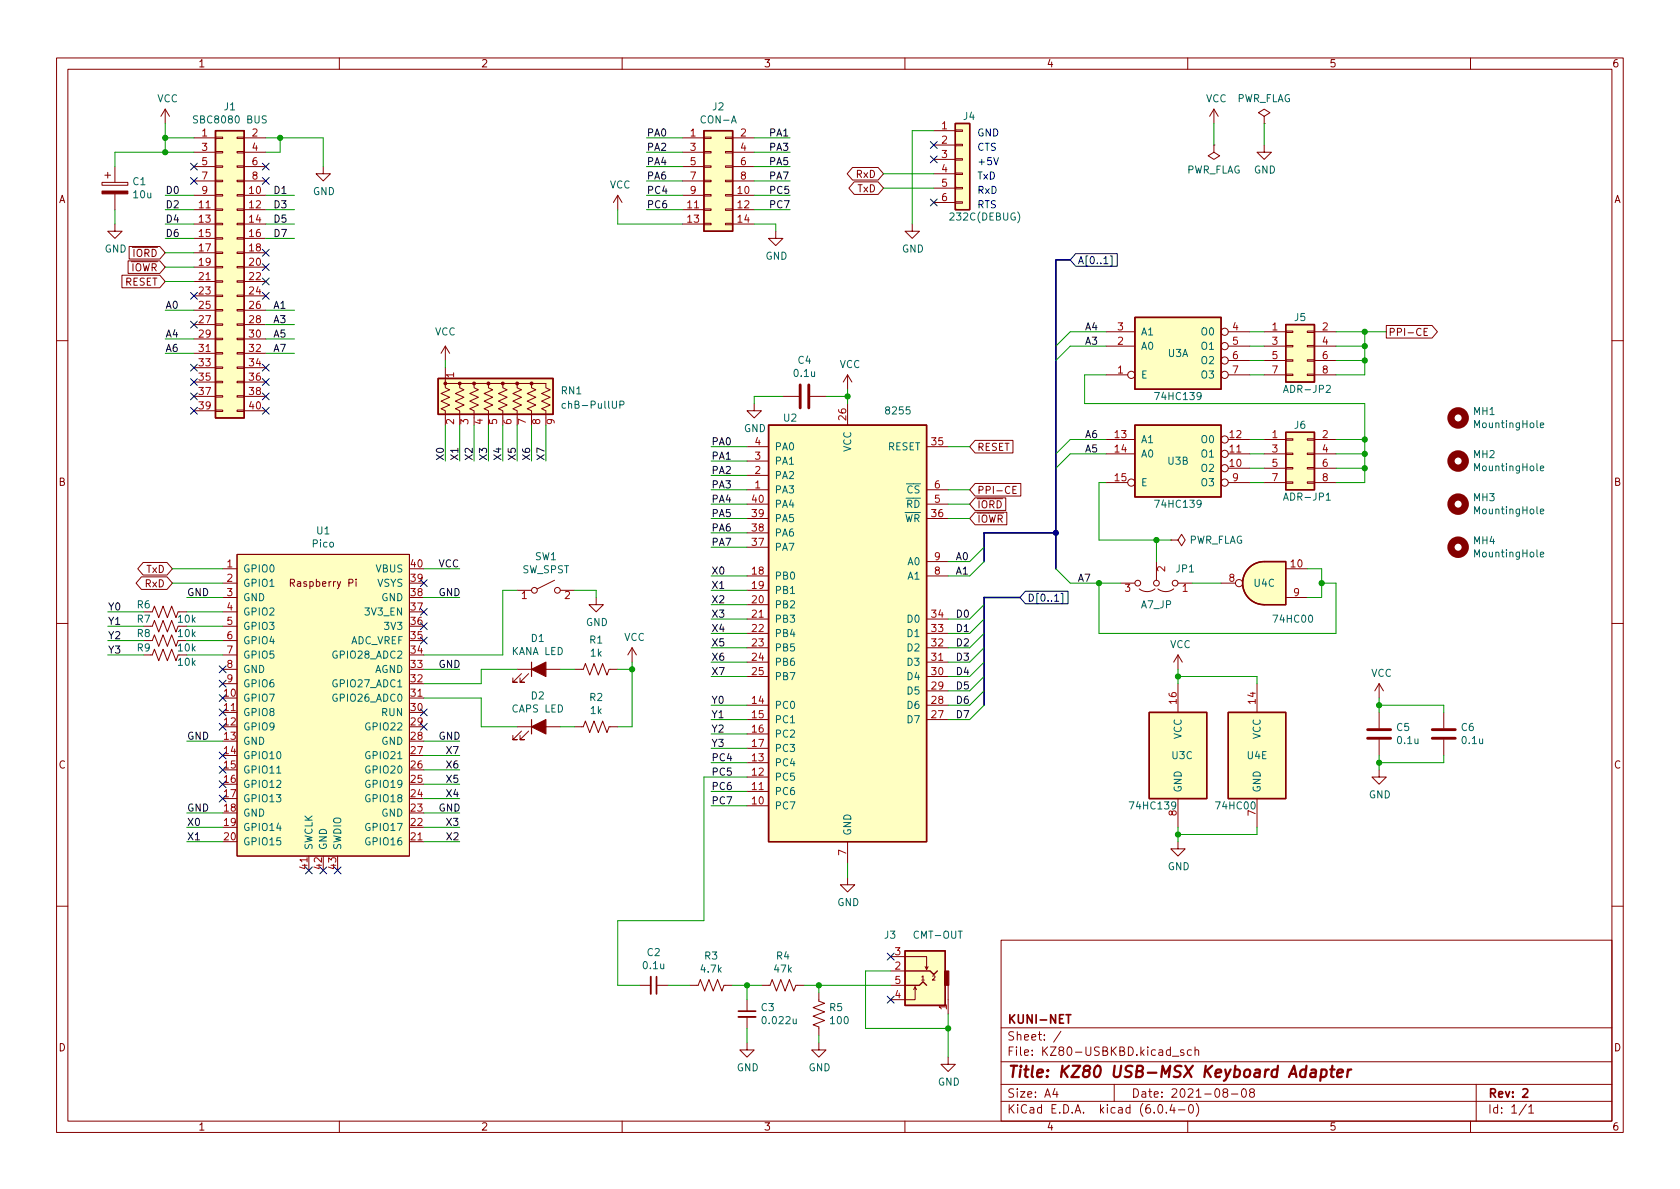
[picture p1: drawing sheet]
<svg xmlns="http://www.w3.org/2000/svg" width="297mm" height="210mm" viewBox="0 0 297 210" stroke-linecap="round" stroke-linejoin="round" font-family="sans-serif">
<defs><g id="words">
<text font-size="2.8" fill="#840000" x="178" y="190.6">Title: KZ80 USB-MSX Keyboard Adapter</text>
<g font-size="2.1" fill="#840000">
<text x="178" y="184">Sheet: /</text>
<text x="178" y="181">KUNI-NET</text>
<text x="178" y="186.7">File: KZ80-USBKBD.kicad_sch</text>
<text x="178" y="196.9">KiCad E.D.A. kicad (6.0.4-0)</text>
<text x="178" y="194.1">Size: A4</text>
<text x="200" y="194.1">Date: 2021-08-08</text>
<text x="263" y="194.1">Rev: 2</text>
<text x="263" y="196.9">Id: 1/1</text>
</g>
<g font-size="1.8" fill="#840000">
<text x="35" y="11.9">1</text>
<text x="85" y="11.9">2</text>
<text x="135" y="11.9">3</text>
<text x="185" y="11.9">4</text>
<text x="235" y="11.9">5</text>
<text x="285" y="11.9">6</text>
<text x="10.3" y="35.9">A</text>
<text x="151.4" y="31.5">RxD</text>
<text x="151.6" y="34">TxD</text>
<text x="285.3" y="35.9">A</text>
<text x="21.7" y="48">~{IOWR}</text>
<text x="22.1" y="45.4">~{IORD}</text>
<text x="22" y="50.5">RESET</text>
<text x="245.4" y="59.4">PPI-CE</text>
<text x="172.7" y="79.7">RESET</text>
<text x="10.3" y="85.9">B</text>
<text x="172.7" y="89.9">~{IORD}</text>
<text x="172.7" y="87.3">PPI-CE</text>
<text x="285.3" y="85.9">B</text>
<text x="172.7" y="92.4">~{IOWR}</text>
<text x="25.9" y="101.3">TxD</text>
<text x="25.7" y="103.8">RxD</text>
<text x="51.7" y="103.8">Raspberry Pi</text>
<text x="31.5" y="110.1">10k</text>
<text x="10.3" y="135.9">C</text>
<text x="285.3" y="135.9">C</text>
<text x="10.3" y="185.9">D</text>
<text x="285.3" y="185.9">D</text>
<text x="35" y="199.9">1</text>
<text x="85" y="199.9">2</text>
<text x="135" y="199.9">3</text>
<text x="185" y="199.9">4</text>
<text x="235" y="199.9">5</text>
<text x="285" y="199.9">6</text>
</g>
<g font-size="1.8" fill="#006464">
<text x="27.8" y="18.1">VCC</text>
<text x="34.7" y="21.8">SBC8080 BUS</text>
<text x="39.7" y="19.5">J1</text>
<text x="124.1" y="21.8">CON-A</text>
<text x="126" y="19.5">J2</text>
<text x="170.4" y="21.2">J4</text>
<text x="213.2" y="18.1">VCC</text>
<text x="218.6" y="18.1">PWR_FLAG</text>
<text x="23.5" y="32.7">C1</text>
<text x="23.7" y="35">10u</text>
<text x="55.3" y="34.5">GND</text>
<text x="107.8" y="33.3">VCC</text>
<text x="209.7" y="30.7">PWR_FLAG</text>
<text x="221.7" y="30.7">GND</text>
<text x="168.3" y="39">232C(DEBUG)</text>
<text x="18.5" y="44.6">GND</text>
<text x="135.3" y="45.9">GND</text>
<text x="159.5" y="44.6">GND</text>
<text x="76.9" y="59.3">VCC</text>
<text x="201.7" y="59.3">A1</text>
<text x="212.5" y="59.3">O0</text>
<text x="228.9" y="56.8">J5</text>
<text x="141.1" y="64.3">C4</text>
<text x="148.4" y="65.1">VCC</text>
<text x="201.7" y="61.8">A0</text>
<text x="206.5" y="63.1">U3A</text>
<text x="212.5" y="61.8">O1</text>
<text x="212.5" y="64.4">O2</text>
<text x="99.3" y="69.7">RN1</text>
<text x="140.5" y="66.6">0.1u</text>
<text x="201.7" y="66.9">E</text>
<text x="204.5" y="70.7">74HC139</text>
<text x="212.5" y="66.9">O3</text>
<text x="227.4" y="69.5">ADR-JP2</text>
<text x="100" y="72.3">chB-PullUP</text>
<text x="131.5" y="76.4">GND</text>
<text x="138.6" y="74.5">U2</text>
<text x="156.8" y="73.3">8255</text>
<text x="228.9" y="75.8">J6</text>
<text x="260.6" y="73.4">MH1</text>
<text x="260.9" y="75.7">MountingHole</text>
<text x="136.9" y="82.2">PA1</text>
<text x="136.9" y="79.6">PA0</text>
<text x="150.5" y="79.9" transform="rotate(-90 150.5 79.9)">VCC</text>
<text x="156.9" y="79.6">RESET</text>
<text x="201.7" y="78.4">A1</text>
<text x="201.7" y="80.9">A0</text>
<text x="206.5" y="82.2">U3B</text>
<text x="212.5" y="83.4">O2</text>
<text x="212.5" y="80.9">O1</text>
<text x="212.5" y="78.4">O0</text>
<text x="260.6" y="81">MH2</text>
<text x="260.9" y="83.3">MountingHole</text>
<text x="136.9" y="87.2">PA3</text>
<text x="136.9" y="84.7">PA2</text>
<text x="136.9" y="89.8">PA4</text>
<text x="158.9" y="89.8">~{RD}</text>
<text x="159" y="87.2">~{CS}</text>
<text x="201.7" y="86">E</text>
<text x="204.5" y="89.8">74HC139</text>
<text x="212.5" y="86">O3</text>
<text x="227.4" y="88.5">ADR-JP1</text>
<text x="260.6" y="88.6">MH3</text>
<text x="56" y="94.5">U1</text>
<text x="136.9" y="94.9">PA6</text>
<text x="136.9" y="92.3">PA5</text>
<text x="158.5" y="92.3">~{WR}</text>
<text x="260.9" y="90.9">MountingHole</text>
<text x="42.9" y="101.2">GPIO0</text>
<text x="55.3" y="96.8">Pico</text>
<text x="66.5" y="101.2">VBUS</text>
<text x="92.3" y="101.4">SW_SPST</text>
<text x="94.6" y="99.1">SW1</text>
<text x="136.9" y="97.4">PA7</text>
<text x="160.6" y="99.9">A0</text>
<text x="208" y="101.2">JP1</text>
<text x="210.1" y="96.1">PWR_FLAG</text>
<text x="260.6" y="96.2">MH4</text>
<text x="260.9" y="98.5">MountingHole</text>
<text x="24.3" y="107.6">R6</text>
<text x="42.9" y="103.8">GPIO1</text>
<text x="42.9" y="106.3">GND</text>
<text x="66.7" y="103.8">VSYS</text>
<text x="67.4" y="106.3">GND</text>
<text x="136.9" y="102.5">PB0</text>
<text x="136.9" y="105">PB1</text>
<text x="136.9" y="107.6">PB2</text>
<text x="160.6" y="102.5">A1</text>
<text x="201.8" y="107.6">A7_JP</text>
<text x="221.8" y="103.8">U4C</text>
<text x="24.3" y="112.6">R8</text>
<text x="24.3" y="110.1">R7</text>
<text x="31.5" y="112.6">10k</text>
<text x="42.9" y="108.8">GPIO2</text>
<text x="42.9" y="111.4">GPIO3</text>
<text x="42.9" y="113.9">GPIO4</text>
<text x="61.8" y="113.9">ADC_VREF</text>
<text x="64.8" y="108.8">3V3_EN</text>
<text x="68.2" y="111.4">3V3</text>
<text x="93.9" y="113.5">D1</text>
<text x="103.6" y="110.7">GND</text>
<text x="104.3" y="113.8">R1</text>
<text x="110.3" y="113.3">VCC</text>
<text x="136.9" y="110.1">PB3</text>
<text x="136.9" y="112.6">PB4</text>
<text x="160.6" y="112.6">D1</text>
<text x="160.6" y="110.1">D0</text>
<text x="225.4" y="110.1">74HC00</text>
<text x="24.3" y="115.2">R9</text>
<text x="31.5" y="117.7">10k</text>
<text x="31.5" y="115.2">10k</text>
<text x="42.9" y="116.5">GPIO5</text>
<text x="42.9" y="119">GND</text>
<text x="59.2" y="116.5">GPIO28_ADC2</text>
<text x="66.2" y="119">AGND</text>
<text x="90.5" y="115.8">KANA LED</text>
<text x="104.4" y="116.1">1k</text>
<text x="136.9" y="115.2">PB5</text>
<text x="136.9" y="117.7">PB6</text>
<text x="160.6" y="117.7">D3</text>
<text x="160.6" y="115.2">D2</text>
<text x="206.8" y="114.6">VCC</text>
<text x="242.4" y="119.7">VCC</text>
<text x="42.9" y="124.1">GPIO7</text>
<text x="42.9" y="121.5">GPIO6</text>
<text x="59.2" y="124.1">GPIO26_ADC0</text>
<text x="59.2" y="121.5">GPIO27_ADC1</text>
<text x="90.6" y="126">CAPS LED</text>
<text x="93.9" y="123.7">D2</text>
<text x="104.3" y="123.9">R2</text>
<text x="136.9" y="125.3">PC0</text>
<text x="136.9" y="120.3">PB7</text>
<text x="160.6" y="125.3">D6</text>
<text x="160.6" y="122.8">D5</text>
<text x="160.6" y="120.3">D4</text>
<text x="42.9" y="126.6">GPIO8</text>
<text x="42.9" y="129.2">GPIO9</text>
<text x="42.9" y="131.7">GND</text>
<text x="65" y="129.2">GPIO22</text>
<text x="67.4" y="131.7">GND</text>
<text x="67.5" y="126.6">RUN</text>
<text x="104.4" y="126.3">1k</text>
<text x="136.9" y="127.9">PC1</text>
<text x="136.9" y="130.4">PC2</text>
<text x="160.6" y="127.9">D7</text>
<text x="208.9" y="130.7" transform="rotate(-90 208.9 130.7)">VCC</text>
<text x="222.9" y="130.7" transform="rotate(-90 222.9 130.7)">VCC</text>
<text x="246.9" y="129.3">C5</text>
<text x="247.2" y="131.6">0.1u</text>
<text x="258.4" y="129.3">C6</text>
<text x="258.6" y="131.6">0.1u</text>
<text x="42.9" y="134.2">GPIO10</text>
<text x="42.9" y="136.8">GPIO11</text>
<text x="65" y="136.8">GPIO20</text>
<text x="65" y="134.2">GPIO21</text>
<text x="136.9" y="135.5">PC4</text>
<text x="136.9" y="133">PC3</text>
<text x="207.2" y="134.2">U3C</text>
<text x="220.5" y="134.2">U4E</text>
<text x="42.9" y="139.3">GPIO12</text>
<text x="42.9" y="141.9">GPIO13</text>
<text x="65" y="141.9">GPIO18</text>
<text x="65" y="139.3">GPIO19</text>
<text x="136.9" y="143.1">PC7</text>
<text x="136.9" y="140.6">PC6</text>
<text x="136.9" y="138">PC5</text>
<text x="200.1" y="143.1">74HC139</text>
<text x="208.9" y="140.2" transform="rotate(-90 208.9 140.2)">GND</text>
<text x="215.2" y="143.1">74HC00</text>
<text x="222.9" y="140.2" transform="rotate(-90 222.9 140.2)">GND</text>
<text x="242" y="141.2">GND</text>
<text x="42.9" y="144.4">GND</text>
<text x="42.9" y="146.9">GPIO14</text>
<text x="42.9" y="149.5">GPIO15</text>
<text x="65" y="149.5">GPIO16</text>
<text x="65" y="146.9">GPIO17</text>
<text x="67.4" y="144.4">GND</text>
<text x="150.5" y="147.8" transform="rotate(-90 150.5 147.8)">GND</text>
<text x="55.2" y="150.4" transform="rotate(-90 55.2 150.4)">SWCLK</text>
<text x="57.8" y="150.4" transform="rotate(-90 57.8 150.4)">GND</text>
<text x="60.3" y="150.4" transform="rotate(-90 60.3 150.4)">SWDIO</text>
<text x="206.4" y="153.9">GND</text>
<text x="148" y="160.2">GND</text>
<text x="156.4" y="166">J3</text>
<text x="161.7" y="166">CMT-OUT</text>
<text x="113.8" y="171.4">0.1u</text>
<text x="114.4" y="169.1">C2</text>
<text x="124" y="172">4.7k</text>
<text x="124.6" y="169.7">R3</text>
<text x="137" y="172">47k</text>
<text x="137.3" y="169.7">R4</text>
<text x="134.6" y="178.8">C3</text>
<text x="146.7" y="178.8">R5</text>
<text x="135" y="181.1">0.022u</text>
<text x="146.9" y="181.1">100</text>
<text x="130.2" y="189.4">GND</text>
<text x="142.9" y="189.4">GND</text>
<text x="165.8" y="192">GND</text>
</g>
<g font-size="1.8" fill="#a90000">
<text x="166.5" y="22.9">1</text>
<text x="35.7" y="24.1">1</text>
<text x="35.7" y="26.7">3</text>
<text x="35.7" y="29.2">5</text>
<text x="44.6" y="24.1">2</text>
<text x="44.6" y="26.7">4</text>
<text x="44.6" y="29.2">6</text>
<text x="122.1" y="24.1">1</text>
<text x="122.1" y="26.7">3</text>
<text x="122.1" y="29.2">5</text>
<text x="131" y="24.1">2</text>
<text x="131" y="26.7">4</text>
<text x="131" y="29.2">6</text>
<text x="166.5" y="25.4">2</text>
<text x="166.5" y="27.9">3</text>
<text x="35.7" y="31.7">7</text>
<text x="35.7" y="34.3">9</text>
<text x="44.1" y="34.3">10</text>
<text x="44.6" y="31.7">8</text>
<text x="122.1" y="31.7">7</text>
<text x="122.1" y="34.3">9</text>
<text x="130.5" y="34.3">10</text>
<text x="131" y="31.7">8</text>
<text x="166.5" y="30.5">4</text>
<text x="166.5" y="33">5</text>
<text x="166.5" y="35.6">6</text>
<text x="35.2" y="36.8">11</text>
<text x="35.2" y="39.4">13</text>
<text x="35.2" y="41.9">15</text>
<text x="44.1" y="36.8">12</text>
<text x="44.1" y="39.4">14</text>
<text x="44.1" y="41.9">16</text>
<text x="121.6" y="36.8">11</text>
<text x="121.6" y="39.4">13</text>
<text x="130.5" y="36.8">12</text>
<text x="130.5" y="39.4">14</text>
<text x="35.2" y="44.4">17</text>
<text x="35.2" y="47">19</text>
<text x="44.1" y="44.4">18</text>
<text x="44.1" y="47">20</text>
<text x="35.2" y="49.5">21</text>
<text x="35.2" y="52.1">23</text>
<text x="44.1" y="49.5">22</text>
<text x="44.1" y="52.1">24</text>
<text x="35.2" y="54.6">25</text>
<text x="35.2" y="57.1">27</text>
<text x="35.2" y="59.7">29</text>
<text x="44.1" y="54.6">26</text>
<text x="44.1" y="57.1">28</text>
<text x="44.1" y="59.7">30</text>
<text x="197.6" y="58.4">3</text>
<text x="217.9" y="58.4">4</text>
<text x="224.9" y="58.4">1</text>
<text x="233.8" y="58.4">2</text>
<text x="35.2" y="62.2">31</text>
<text x="35.2" y="64.8">33</text>
<text x="44.1" y="62.2">32</text>
<text x="44.1" y="64.8">34</text>
<text x="197.6" y="61">2</text>
<text x="217.9" y="61">5</text>
<text x="217.9" y="63.5">6</text>
<text x="224.9" y="61">3</text>
<text x="224.9" y="63.5">5</text>
<text x="233.8" y="61">4</text>
<text x="233.8" y="63.5">6</text>
<text x="35.2" y="67.3">35</text>
<text x="35.2" y="69.8">37</text>
<text x="44.1" y="67.3">36</text>
<text x="44.1" y="69.8">38</text>
<text x="80.3" y="66.8" transform="rotate(-90 80.3 66.8)">1</text>
<text x="197.6" y="66">1</text>
<text x="217.9" y="66">7</text>
<text x="224.9" y="66">7</text>
<text x="233.8" y="66">8</text>
<text x="35.2" y="72.4">39</text>
<text x="44.1" y="72.4">40</text>
<text x="80.3" y="75" transform="rotate(-90 80.3 75)">2</text>
<text x="82.8" y="75" transform="rotate(-90 82.8 75)">3</text>
<text x="85.3" y="75" transform="rotate(-90 85.3 75)">4</text>
<text x="87.9" y="75" transform="rotate(-90 87.9 75)">5</text>
<text x="90.4" y="75" transform="rotate(-90 90.4 75)">6</text>
<text x="93" y="75" transform="rotate(-90 93 75)">7</text>
<text x="95.5" y="75" transform="rotate(-90 95.5 75)">8</text>
<text x="98" y="75" transform="rotate(-90 98 75)">9</text>
<text x="149.6" y="74.3" transform="rotate(-90 149.6 74.3)">26</text>
<text x="197.1" y="77.5">13</text>
<text x="217.5" y="77.5">12</text>
<text x="224.9" y="77.5">1</text>
<text x="233.8" y="77.5">2</text>
<text x="133.5" y="83.8">2</text>
<text x="133.5" y="81.3">3</text>
<text x="133.5" y="78.7">4</text>
<text x="164.8" y="78.7">35</text>
<text x="197.1" y="80">14</text>
<text x="217.5" y="82.5">10</text>
<text x="217.5" y="80">11</text>
<text x="224.9" y="80">3</text>
<text x="224.9" y="82.5">5</text>
<text x="233.8" y="80">4</text>
<text x="233.8" y="82.5">6</text>
<text x="133" y="88.9">40</text>
<text x="133.5" y="86.4">1</text>
<text x="165.2" y="88.9">5</text>
<text x="165.2" y="86.4">6</text>
<text x="197.1" y="85.1">15</text>
<text x="217.9" y="85.1">9</text>
<text x="224.9" y="85.1">7</text>
<text x="233.8" y="85.1">8</text>
<text x="133" y="94">38</text>
<text x="133" y="91.4">39</text>
<text x="164.8" y="91.4">36</text>
<text x="40.1" y="100.3">1</text>
<text x="72.7" y="100.3">40</text>
<text x="133" y="101.6">18</text>
<text x="133" y="96.5">37</text>
<text x="165.2" y="101.6">8</text>
<text x="165.2" y="99.1">9</text>
<text x="206" y="101.1" transform="rotate(-90 206 101.1)">2</text>
<text x="228.3" y="100.3">10</text>
<text x="40.1" y="102.9">2</text>
<text x="40.1" y="105.4">3</text>
<text x="40.1" y="107.9">4</text>
<text x="72.7" y="107.9">37</text>
<text x="72.7" y="105.4">38</text>
<text x="72.7" y="102.9">39</text>
<text x="92.2" y="105.9">1</text>
<text x="99.8" y="105.9">2</text>
<text x="133" y="104.1">19</text>
<text x="133" y="106.7">20</text>
<text x="198.9" y="104.6">3</text>
<text x="209.1" y="104.6">1</text>
<text x="217.3" y="102.9">8</text>
<text x="228.7" y="105.4">9</text>
<text x="40.1" y="110.5">5</text>
<text x="40.1" y="113">6</text>
<text x="72.7" y="113">35</text>
<text x="72.7" y="110.5">36</text>
<text x="133" y="109.2">21</text>
<text x="133" y="111.8">22</text>
<text x="164.8" y="111.8">33</text>
<text x="164.8" y="109.2">34</text>
<text x="40.1" y="115.6">7</text>
<text x="40.1" y="118.1">8</text>
<text x="72.7" y="118.1">33</text>
<text x="72.7" y="115.6">34</text>
<text x="133" y="114.3">23</text>
<text x="133" y="116.8">24</text>
<text x="133" y="119.4">25</text>
<text x="164.8" y="119.4">30</text>
<text x="164.8" y="116.8">31</text>
<text x="164.8" y="114.3">32</text>
<text x="39.7" y="123.2">10</text>
<text x="39.7" y="125.7">11</text>
<text x="40.1" y="120.6">9</text>
<text x="72.7" y="125.7">30</text>
<text x="72.7" y="123.2">31</text>
<text x="72.7" y="120.6">32</text>
<text x="133" y="124.5">14</text>
<text x="164.8" y="124.5">28</text>
<text x="164.8" y="121.9">29</text>
<text x="208" y="124.4" transform="rotate(-90 208 124.4)">16</text>
<text x="222" y="124.4" transform="rotate(-90 222 124.4)">14</text>
<text x="39.7" y="128.3">12</text>
<text x="39.7" y="130.8">13</text>
<text x="72.7" y="130.8">28</text>
<text x="72.7" y="128.3">29</text>
<text x="133" y="127">15</text>
<text x="133" y="129.5">16</text>
<text x="164.8" y="127">27</text>
<text x="39.7" y="133.3">14</text>
<text x="39.7" y="135.9">15</text>
<text x="72.7" y="135.9">26</text>
<text x="72.7" y="133.3">27</text>
<text x="133" y="137.2">12</text>
<text x="133" y="134.6">13</text>
<text x="133" y="132.1">17</text>
<text x="39.7" y="138.4">16</text>
<text x="39.7" y="141">17</text>
<text x="39.7" y="143.5">18</text>
<text x="72.7" y="143.5">23</text>
<text x="72.7" y="141">24</text>
<text x="72.7" y="138.4">25</text>
<text x="133" y="142.2">10</text>
<text x="133" y="139.7">11</text>
<text x="39.7" y="146">19</text>
<text x="39.7" y="148.6">20</text>
<text x="72.7" y="148.6">21</text>
<text x="72.7" y="146">22</text>
<text x="208" y="144.3" transform="rotate(-90 208 144.3)">8</text>
<text x="222" y="144.3" transform="rotate(-90 222 144.3)">7</text>
<text x="54.4" y="153.6" transform="rotate(-90 54.4 153.6)">41</text>
<text x="56.9" y="153.6" transform="rotate(-90 56.9 153.6)">42</text>
<text x="59.4" y="153.6" transform="rotate(-90 59.4 153.6)">43</text>
<text x="149.6" y="151.2" transform="rotate(-90 149.6 151.2)">7</text>
<text x="158.3" y="171.4">2</text>
<text x="158.3" y="168.9">3</text>
<text x="158.3" y="174">5</text>
<text x="158.3" y="176.5">4</text>
<text x="167.4" y="178.5" transform="rotate(-90 167.4 178.5)">1</text>
</g>
<g font-size="1.8" fill="#0f0f0f">
<text x="114.3" y="29.2">PA4</text>
<text x="114.3" y="26.7">PA2</text>
<text x="114.3" y="24.1">PA0</text>
<text x="135.9" y="29.2">PA5</text>
<text x="135.9" y="24.1">PA1</text>
<text x="135.9" y="26.7">PA3</text>
<text x="29.2" y="34.3">D0</text>
<text x="48.3" y="34.3">D1</text>
<text x="114.3" y="34.3">PC4</text>
<text x="114.3" y="31.7">PA6</text>
<text x="135.9" y="34.3">PC5</text>
<text x="135.9" y="31.7">PA7</text>
<text x="29.2" y="41.9">D6</text>
<text x="29.2" y="36.8">D2</text>
<text x="29.2" y="39.4">D4</text>
<text x="48.3" y="36.8">D3</text>
<text x="48.3" y="39.4">D5</text>
<text x="48.3" y="41.9">D7</text>
<text x="114.3" y="36.8">PC6</text>
<text x="135.9" y="36.8">PC7</text>
<text x="29.2" y="59.7">A4</text>
<text x="29.2" y="54.6">A0</text>
<text x="48.3" y="54.6">A1</text>
<text x="48.3" y="57.1">A3</text>
<text x="48.3" y="59.7">A5</text>
<text x="191.8" y="58.4">A4</text>
<text x="29.2" y="62.2">A6</text>
<text x="48.3" y="62.2">A7</text>
<text x="191.8" y="60.9">A3</text>
<text x="191.8" y="77.5">A6</text>
<text x="78.5" y="81.5" transform="rotate(-90 78.5 81.5)">X0</text>
<text x="81" y="81.5" transform="rotate(-90 81 81.5)">X1</text>
<text x="83.6" y="81.5" transform="rotate(-90 83.6 81.5)">X2</text>
<text x="86.1" y="81.5" transform="rotate(-90 86.1 81.5)">X3</text>
<text x="88.6" y="81.5" transform="rotate(-90 88.6 81.5)">X4</text>
<text x="91.2" y="81.5" transform="rotate(-90 91.2 81.5)">X5</text>
<text x="93.7" y="81.5" transform="rotate(-90 93.7 81.5)">X6</text>
<text x="96.3" y="81.5" transform="rotate(-90 96.3 81.5)">X7</text>
<text x="125.7" y="81.3">PA1</text>
<text x="125.7" y="78.7">PA0</text>
<text x="125.7" y="83.8">PA2</text>
<text x="191.8" y="80">A5</text>
<text x="125.7" y="86.3">PA3</text>
<text x="125.7" y="88.9">PA4</text>
<text x="125.7" y="91.4">PA5</text>
<text x="125.7" y="94">PA6</text>
<text x="77.5" y="100.3">VCC</text>
<text x="125.7" y="101.6">X0</text>
<text x="125.7" y="96.5">PA7</text>
<text x="168.9" y="101.6">A1</text>
<text x="168.9" y="99">A0</text>
<text x="19" y="107.9">Y0</text>
<text x="33" y="105.4">GND</text>
<text x="77.5" y="105.4">GND</text>
<text x="125.7" y="104.1">X1</text>
<text x="125.7" y="106.7">X2</text>
<text x="190.5" y="102.9">A7</text>
<text x="19" y="110.5">Y1</text>
<text x="19" y="113">Y2</text>
<text x="125.7" y="111.7">X4</text>
<text x="125.7" y="109.2">X3</text>
<text x="168.9" y="109.2">D0</text>
<text x="168.9" y="111.7">D1</text>
<text x="19" y="115.6">Y3</text>
<text x="77.5" y="118.1">GND</text>
<text x="125.7" y="114.3">X5</text>
<text x="125.7" y="116.8">X6</text>
<text x="125.7" y="119.4">X7</text>
<text x="168.9" y="119.4">D4</text>
<text x="168.9" y="114.3">D2</text>
<text x="168.9" y="116.8">D3</text>
<text x="125.7" y="124.4">Y0</text>
<text x="168.9" y="121.9">D5</text>
<text x="168.9" y="124.4">D6</text>
<text x="33" y="130.8">GND</text>
<text x="77.5" y="130.8">GND</text>
<text x="125.7" y="129.5">Y2</text>
<text x="125.7" y="127">Y1</text>
<text x="168.9" y="127">D7</text>
<text x="79.1" y="133.3">X7</text>
<text x="79.1" y="135.9">X6</text>
<text x="125.7" y="132.1">Y3</text>
<text x="125.7" y="137.1">PC5</text>
<text x="125.7" y="134.6">PC4</text>
<text x="33" y="143.5">GND</text>
<text x="77.5" y="143.5">GND</text>
<text x="79.1" y="141">X4</text>
<text x="79.1" y="138.4">X5</text>
<text x="125.7" y="139.7">PC6</text>
<text x="125.7" y="142.2">PC7</text>
<text x="33" y="148.6">X1</text>
<text x="33" y="146">X0</text>
<text x="78.7" y="148.6">X2</text>
<text x="79.1" y="146">X3</text>
</g>
<g font-size="1.8" fill="#0000c2">
<text x="172.7" y="24.1">GND</text>
<text x="172.7" y="29.2">+5V</text>
<text x="172.7" y="26.7">CTS</text>
<text x="172.7" y="31.7">TxD</text>
<text x="172.7" y="34.3">RxD</text>
<text x="172.7" y="36.8">RTS</text>
</g>
<g font-size="1.8" fill="#000084">
<text x="190.5" y="46.7">A[0..1]</text>
<text x="181.6" y="106.4">D[0..1]</text>
</g>
<g font-size="1.1" fill="#840000">
<text x="162.9" y="173.3">1</text>
<text x="164.8" y="173.3">2</text>
</g>
</g></defs>
<g fill="none" stroke="#840000" stroke-width=".18">
<path d="M10 10.2h277v190.1h-277zM12 12.2h273v186.1h-273zM29.2 19.3l-.8 1.3M29.2 19.3v2.5M29.2 19.3l.8 1.3M60 10.2v2M110 10.2v2M160 10.2v2M210 10.2v2M214.6 19.3l-.7 1.3M214.6 19.3v2.5M214.6 19.3l.8 1.3"/>
<path d="M260 10.2v2M18 32.3h4.6v.5h-4.6zM18.5 31h1.1M19 30.5v1M20.3 39.6v1.3h1.3l-1.3 1.3-1.3-1.3h1.3M20.3 29.5v2.8M20.3 34.3v2.8M34.3 24.4h3.8M34.3 34.5h3.8M34.3 37.1h3.8M34.3 39.6h3.8M34.3 26.9h3.8"/>
<path d="M34.3 29.5h3.8M34.3 32h3.8M38.1 39.5h1.3v.2h-1.3zM38.1 37h1.3v.2h-1.3zM38.1 34.4h1.3v.3h-1.3zM38.1 31.9h1.3v.2h-1.3zM38.1 29.3h1.3v.3h-1.3zM38.1 26.8h1.3v.2h-1.3zM38.1 24.3h1.3v.2h-1.3zM41.9 39.5h1.3v.2h-1.3zM41.9 37h1.3v.2h-1.3zM41.9 34.4h1.3v.3h-1.3z"/>
<path d="M41.9 31.9h1.3v.2h-1.3zM41.9 29.3h1.3v.3h-1.3zM41.9 26.8h1.3v.2h-1.3zM41.9 24.3h1.3v.2h-1.3zM43.2 24.4h3.8M43.2 34.5h3.8M43.2 37.1h3.8M43.2 39.6h3.8M43.2 26.9h3.8M43.2 29.5h3.8M43.2 32h3.8M57.1 29.5v1.2h1.3l-1.3 1.3-1.2-1.3h1.2"/>
<path d="M109.2 34.5l-.7 1.3M109.2 34.5v2.6M109.2 34.5l.8 1.3M120.6 24.4h3.9M120.6 34.5h3.9M120.6 37.1h3.9M120.6 39.6h3.9M120.6 26.9h3.9M120.6 29.5h3.9M120.6 32h3.9M124.5 39.5h1.2v.2h-1.2zM124.5 37h1.2v.2h-1.2z"/>
<path d="M124.5 34.4h1.2v.3h-1.2zM124.5 31.9h1.2v.2h-1.2zM124.5 29.3h1.2v.3h-1.2zM124.5 26.8h1.2v.2h-1.2zM124.5 24.3h1.2v.2h-1.2zM128.3 39.5h1.2v.2h-1.2zM128.3 37h1.2v.2h-1.2zM128.3 34.4h1.2v.3h-1.2zM128.3 31.9h1.2v.2h-1.2zM128.3 29.3h1.2v.3h-1.2zM128.3 26.8h1.2v.2h-1.2zM128.3 24.3h1.2v.2h-1.2z"/>
<path d="M129.5 24.4h3.8M129.5 34.5h3.8M129.5 37.1h3.8M129.5 39.6h3.8M129.5 26.9h3.8M129.5 29.5h3.8M129.5 32h3.8M150.7 29.6h4.6l.9 1.1-.9 1.1h-4.6l-.9-1.1zM151 32.2h4.3l.9 1.1-.9 1.1h-4.3l-.9-1.1zM161.3 39.6v1.3h1.3l-1.3 1.3-1.3-1.3h1.3M165.1 23.1h3.8M165.1 25.6h3.8"/>
<path d="M165.1 28.2h3.8M165.1 30.7h3.8M165.1 33.3h3.8M165.1 35.8h3.8M168.9 35.7h1.3v.2h-1.3zM168.9 33.1h1.3v.3h-1.3zM168.9 30.6h1.3v.3h-1.3zM168.9 28.1h1.3v.2h-1.3zM168.9 25.5h1.3v.3h-1.3zM168.9 23h1.3v.2h-1.3zM214.6 25.6v1.3l1 .7-1 .6-1-.6 1-.7M214.6 25.6h.1"/>
<path d="M223.5 25.6v1.3h1.3l-1.3 1.3-1.3-1.3h1.3M223.5 20.6l1-.7-1-.6-1 .6 1 .7v1.2M223.5 21.8h.1M21.6 48.7h6.7l.9 1.1-.9 1.1h-6.7zM22.6 46.1h5.7l.9 1.1-.9 1.1h-5.7zM22.8 43.6h5.5l.9 1.1-.9 1.1h-5.5zM34.3 42.2h3.8M34.3 44.7h3.8M34.3 47.2h3.8M34.3 49.8h3.8M34.3 52.3h3.8M34.3 54.9h3.8"/>
<path d="M34.3 57.4h3.8M34.3 59.9h3.8M38.1 59.8h1.3v.3h-1.3zM38.1 57.3h1.3v.2h-1.3zM38.1 54.7h1.3v.3h-1.3zM38.1 52.2h1.3v.2h-1.3zM38.1 49.7h1.3v.2h-1.3zM38.1 47.1h1.3v.3h-1.3zM38.1 44.6h1.3v.2h-1.3zM38.1 42h1.3v.3h-1.3zM41.9 59.8h1.3v.3h-1.3zM41.9 57.3h1.3v.2h-1.3z"/>
<path d="M41.9 54.7h1.3v.3h-1.3zM41.9 52.2h1.3v.2h-1.3zM41.9 49.7h1.3v.2h-1.3zM41.9 47.1h1.3v.3h-1.3zM41.9 44.6h1.3v.2h-1.3zM41.9 42h1.3v.3h-1.3zM43.2 42.2h3.8M43.2 44.7h3.8M43.2 47.2h3.8M43.2 49.8h3.8M43.2 52.3h3.8M43.2 54.9h3.8"/>
<path d="M43.2 57.4h3.8M43.2 59.9h3.8M137.2 40.9v1.3h1.2l-1.2 1.2-1.3-1.2h1.3M195.6 58.7h5.1M217.2 58.7h3.8M223.5 58.7h3.8M227.3 58.5h1.3v.3h-1.3zM231.1 58.5h1.3v.3h-1.3zM232.4 58.7h3.8M245.1 57.6h8.1l1 1.1-1 1.1h-8.1zM251.8 58.7h.4M252.4 58.1h-.6v1.2h.6"/>
<path d="M10 60.2h2M34.3 62.5h3.8M34.3 65h3.8M34.3 67.6h3.8M34.3 70.1h3.8M34.3 72.6h3.8M38.1 72.5h1.3v.3h-1.3zM38.1 70h1.3v.2h-1.3zM38.1 67.4h1.3v.3h-1.3zM38.1 64.9h1.3v.2h-1.3zM38.1 62.4h1.3v.2h-1.3zM41.9 72.5h1.3v.3h-1.3z"/>
<path d="M41.9 70h1.3v.2h-1.3zM41.9 67.4h1.3v.3h-1.3zM41.9 64.9h1.3v.2h-1.3zM41.9 62.4h1.3v.2h-1.3zM43.2 62.5h3.8M43.2 65h3.8M43.2 67.6h3.8M43.2 70.1h3.8M43.2 72.6h3.8M78.7 73.9v-1.3l-.7-.3 1.5-.7-1.5-.7 1.5-.6-1.5-.7 1.5-.7-.8-.3v-.8h17.8v.8l.8 .3-1.5 .7 1.5 .7-1.5 .6 1.5 .7-1.5 .7 .7 .3v1.3M78.7 61.2v2.5M78.7 65v2.6"/>
<path d="M78.7 61.2l-.7 1.3M78.7 61.2l.8 1.3M81.3 67.8v.8l.7 .3-1.5 .7 1.5 .7-1.5 .6 1.5 .7-1.5 .7 .8 .3v1.3M83.8 67.8v.8l.8 .3-1.5 .7 1.5 .7-1.5 .6 1.5 .7-1.5 .7 .7 .3v1.3M86.4 67.8v.8l.7 .3-1.5 .7 1.5 .7-1.5 .6 1.5 .7-1.5 .7 .8 .3v1.3M88.9 67.8v.8l.8 .3-1.6 .7 1.6 .7-1.6 .6 1.6 .7-1.6 .7 .8 .3v1.3M91.4 67.8v.8l.8 .3-1.5 .7 1.5 .7-1.5 .6 1.5 .7-1.5 .7 .7 .3v1.3M94 67.8v.8l.7 .3-1.5 .7 1.5 .7-1.5 .6 1.5 .7-1.5 .7 .8 .3v1.3M132.1 79h3.8M133.3 71.4v1.2h1.3l-1.3 1.3-1.2-1.3h1.2M138.4 70.1h2.8M143.3 70.1h2.7"/>
<path d="M149.9 66.3v2.5M149.9 71.4v3.8M149.9 66.3l-.8 1.3M149.9 66.3l.7 1.3M163.8 79h3.8M172.4 77.9h6.7v2.2h-6.7l-1-1.1zM195.6 66.3h3.8M195.6 61.2h5.1M195.6 77.7h5.1M217.2 66.3h3.8M217.2 61.2h3.8M217.2 63.7h3.8"/>
<path d="M217.2 77.7h3.8M223.5 66.3h3.8M223.5 61.2h3.8M223.5 63.7h3.8M223.5 77.7h3.8M227.3 66.2h1.3v.2h-1.3zM227.3 63.6h1.3v.3h-1.3zM227.3 61.1h1.3v.2h-1.3zM227.3 77.6h1.3v.2h-1.3zM231.1 66.2h1.3v.2h-1.3zM231.1 63.6h1.3v.3h-1.3zM231.1 61.1h1.3v.2h-1.3z"/>
<path d="M231.1 77.6h1.3v.2h-1.3zM232.4 66.3h3.8M232.4 61.2h3.8M232.4 63.7h3.8M232.4 77.7h3.8M285 60.2h2M25.3 99.5h4.2l1 1.1-1 1.1h-4.2l-.9-1.1zM41.9 98h30.5v53.4h-30.5zM132.1 86.6h3.8M132.1 84.1h3.8M132.1 81.5h3.8M132.1 91.7h3.8"/>
<path d="M132.1 96.8h3.8M132.1 94.2h3.8M132.1 89.1h3.8M163.8 86.6h3.8M163.8 91.7h3.8M163.8 89.1h3.8M163.8 99.3h3.8M172.4 88h5.4v2.3h-5.4l-1-1.2zM172.4 85.5h8.1v2.2h-8.1l-1-1.1zM172.4 90.6h5.6v2.2h-5.6l-1-1.1zM179.1 86.6h.4M179.7 86h-.6v1.3h.6"/>
<path d="M195.6 80.3h5.1M195.6 85.3h3.8M204.5 99.3v3.3M207 95.5h1.3l.6-1 .6 1-.6 1-.6-1M207 95.5h.1M217.2 80.3h3.8M217.2 82.8h3.8M217.2 85.3h3.8M223.5 80.3h3.8M223.5 82.8h3.8M223.5 85.3h3.8M227.3 85.2h1.3v.3h-1.3z"/>
<path d="M227.3 82.7h1.3v.2h-1.3zM227.3 80.1h1.3v.3h-1.3zM231.1 85.2h1.3v.3h-1.3zM231.1 82.7h1.3v.2h-1.3zM231.1 80.1h1.3v.3h-1.3zM232.4 80.3h3.8M232.4 82.8h3.8M232.4 85.3h3.8M10 110.2h2M25 102h4.5l1 1.1-1 1.1h-4.5l-.9-1.1zM25.4 110.7h1.5l.4-1 .8 2.1 .7-2.1 .8 2.1 .8-2.1 .7 2.1 .4-1.1M26.9 115.8l.4-1 .8 2 .7-2 .8 2 .8-2 .7 2 .4-1"/>
<path d="M26.9 108.2l.4-1 .8 2 .7-2 .8 2 .8-2 .7 2 .4-1h1.5M26.9 113.3l.4-1 .8 2 .7-2 .8 2 .8-2 .7 2 .4-1M39.4 100.6h2.5M39.4 103.1h2.5M39.4 105.7h2.5M39.4 118.4h2.5M39.4 108.2h2.5M39.4 110.7h2.5M39.4 113.3h2.5M39.4 115.8h2.5M63 102.4v.1M63 102.8v.9"/>
<path d="M91.4 118.4h7.7M91.4 104.4h2.6M92.2 119.1l-1.5 1.5h.7h-.7v-.7M93.5 119.1l-1.6 1.5h.8h-.8v-.7M98 102.6l-3 1.5M99.1 104.4h2.5M101.6 118.4h1.5l.4-1.1 .8 2.1 .7-2.1 .8 2.1 .8-2.1 .7 2.1 .4-1h1.5M105.4 105.7v1.2h1.3l-1.3 1.3-1.3-1.3h1.3M111.8 114.5l-.8 1.3M111.8 114.5v2.6M111.8 114.5l.7 1.3M132.1 104.4h3.8"/>
<path d="M132.1 101.8h3.8M132.1 106.9h3.8M132.1 109.5h3.8M132.1 112h3.8M132.1 114.5h3.8M132.1 117.1h3.8M132.1 119.6h3.8M163.8 101.8h3.8M163.8 109.5h3.8M163.8 112h3.8M163.8 114.5h3.8M163.8 117.1h3.8"/>
<path d="M163.8 119.6h3.8M198.1 103.1h2.6M201.4 104.1a2.26 2.26 0 0 0 2.8 0M204.7 104.1a2.26 2.26 0 0 0 2.8 0M208.3 103.1h2.5M208.3 115.8l-.8 1.3M208.3 115.8v2.6M208.3 115.8l.7 1.3M215.9 103.1h2.5M227.3 100.6h3.8M227.3 105.7h3.8M285 110.2h2"/>
<path d="M39.4 126h2.5M39.4 120.9h2.5M72.4 123.4h2.5M91.4 128.5h7.7M92.2 129.3l-1.5 1.5h.7h-.7v-.8M93.5 129.3l-1.6 1.5h.8h-.8v-.8M101.6 128.5h1.5l.4-1 .8 2 .7-2 .8 2 .8-2 .7 2 .4-1h1.5M132.1 139.9h3.8M132.1 137.4h3.8M132.1 134.9h3.8M132.1 124.7h3.8M132.1 127.2h3.8"/>
<path d="M132.1 129.8h3.8M132.1 132.3h3.8M163.8 124.7h3.8M163.8 127.2h3.8M163.8 122.2h3.8M208.3 120.9v5.1M222.2 120.9v5.1M243.8 136.1v1.3h1.3l-1.3 1.3-1.2-1.3h1.2M243.8 120.9v2.5M243.8 126v2.8M243.8 130.8v2.8M243.8 120.9l-.7 1.3"/>
<path d="M243.8 120.9l.8 1.3M255.3 126v2.8M255.3 130.8v2.8M54.6 151.4v2.5M72.4 148.8h2.5M132.1 142.5h3.8M149.9 155.2v1.3h1.2l-1.2 1.2-1.3-1.2h1.3M149.9 148.8v3.8M208.3 148.8v1.3h1.2l-1.2 1.3-1.3-1.3h1.3M208.3 141.2v5.1M222.2 141.2v5.1M10 160.2h2"/>
<path d="M113 174.2h2.1M116.1 174.2h2M121.9 174.2h1.5l.4-1 .8 2.1 .7-2.1 .8 2.1 .8-2.1 .7 2.1 .4-1.1h1.5M132.1 176.8v2M132.1 179.8v2.1M134.6 174.2h1.5l.4-1 .8 2.1 .7-2.1 .8 2.1 .8-2.1 .7 2.1 .4-1.1h1.5M144.8 175.5v1.5l1 .4-2 .8 2 .7-2 .8 2 .8-2 .7 1 .4v1.5M157.5 169.2h6.3v2.2l.3-.5M157.5 174.2h2.5M157.5 171.7h2.5M161.8 174.5l-.3 .5M162.1 175l-.3-.5v2.3h-4.3"/>
<path d="M163.6 170.9l.2 .5M167.6 174.2v5.1M177 166.3h108v32h-108zM285 160.2h2M60 198.3v2M110 198.3v2M132.1 184.4v1.3h1.2l-1.2 1.2-1.3-1.2h1.3M144.8 184.4v1.3h1.2l-1.2 1.2-1.3-1.2h1.3M160 198.3v2M167.6 186.9v1.3h1.3l-1.3 1.3-1.2-1.3h1.2M177 194.8h108M177 191.8h108"/>
<path d="M177 187.8h108M177 181.8h108M186.5 192.5l-.4 1h1M186.9 193v1M187.6 182.4l-1.3 1.9M197 191.8v3M204.9 195.4l.2-.1a.81 .81 0 0 1 .6 .7 .81 .81 0 0 1-.3 .8h-.2a.81 .81 0 0 1-.6-.6 .81 .81 0 0 1 .3-.8zM206.2 196.7v.1M207.2 195.3l-.3 1h.9M207.3 186.8h1.1M207.6 195.8v1M208.4 196.3h1.1"/>
<path d="M209.3 185.7l-.4-.1-.2 .2 .1 .3 .5 .1v.4h-.6M210 198.3v2M210.4 195.4l.1-.1a.81 .81 0 0 1 .6 .7 .81 .81 0 0 1-.3 .8h-.2a.81 .81 0 0 1-.5-.6 .81 .81 0 0 1 .3-.8zM210.6 185.7l-.4-.1-.3 .3v.4l.2 .3h.5M211.3 185.8l.2-.2 .4 .1v.9M211.3 185.1v1.5M211.5 195.1a1.72 1.72 0 0 1 0 2.3M216.5 193.2l-.3-.3 .1-.2 .2-.2 .4 .1 .2 .2-.1 .2-.6 .2-.2 .3 .1 .4 .2 .1h.4l.2-.3-.1-.4-.2-.1M217.7 193.5h1.2M219.7 192.6l.2-.1a.81 .81 0 0 1 .5 .7 .81 .81 0 0 1-.3 .8h-.1a.81 .81 0 0 1-.6-.6 .81 .81 0 0 1 .3-.8zM221.2 193.2l-.3-.3 .1-.2 .2-.2 .4 .1 .2 .2-.1 .2-.6 .2-.2 .3 .1 .4 .2 .1h.4l.2-.3-.1-.4-.2-.1M260 198.3v2"/>
<path d="M261 191.8v6.5M269.9 195.3l-1.3 1.9M270.3 195.8l.4-.5v1.5M270.3 196.8h.9"/>
<circle cx="216.5" cy="58.7" r=".63"/>
<circle cx="200" cy="66.3" r=".63"/>
<circle cx="216.5" cy="63.7" r=".63"/>
<circle cx="216.5" cy="61.2" r=".63"/>
<circle cx="216.5" cy="66.3" r=".63"/>
<circle cx="216.5" cy="77.7" r=".63"/>
<circle cx="200" cy="85.3" r=".63"/>
<circle cx="216.5" cy="82.8" r=".63"/>
<circle cx="216.5" cy="85.3" r=".63"/>
<circle cx="216.5" cy="80.3" r=".63"/>
<circle cx="94.5" cy="104.4" r=".51"/>
<circle cx="98.6" cy="104.4" r=".51"/>
<circle cx="201.2" cy="103.1" r=".51"/>
<circle cx="204.5" cy="103.1" r=".51"/>
<circle cx="207.8" cy="103.1" r=".51"/>
<circle cx="219.1" cy="103.1" r=".63"/>
</g>
<path d="M116.1 172.7v3.1M130.6 178.8h3M188.5 179.4h.8M188.9 179.4v1.5M269.3 192.7l.5-.2 .3 .2v.3l-.9 1h.9" fill="none" stroke="#840000" stroke-width=".3"/>
<path d="M231.9 189.2l.2-.1 .5 .1v1.3M232.7 189.6l-.7 .1a.4 .4 0 0 0-.3 .3 .4 .4 0 0 0 .2 .5l.7-.1M233.7 189.2l.2-.1 .5 .1 .2 .3-.1 .6a.66 .66 0 0 1-1 .3M233.7 189.1l-.3 2M235.2 189.1h.8M235.6 188.5l-.2 1.7v.2l.4 .1M236.5 189.8l.9-.2v-.4l-.6-.1-.3 .3v1l.2 .1 .5-.1M238.3 189.1l-.1 1.4M238.9 189.1l-.4 .1-.2 .3" fill="none" stroke="#840000" stroke-width=".4"/>
<path d="M115.1 172.7v3.1M130.6 179.8h3" fill="none" stroke="#840000" stroke-width=".33"/>
<g fill="#ffffc2" stroke="#ffffc2" stroke-width=".18">
<path d="M160 168.1h7.1v9.7h-7.1z"/>
<path d="M200.7 56.1h15.2v12.7h-15.2z"/>
<path d="M227.3 57.4h5.1v10.2h-5.1z"/>
<path d="M168.9 21.8h2.5v15.3h-2.5z"/>
<path d="M227.3 76.4h5.1v10.2h-5.1z"/>
<path d="M200.7 75.2h15.2v12.7h-15.2z"/>
<path d="M77.5 66.9h20.3v6.4h-20.3z"/>
<path d="M38.1 23.1h5.1v50.8h-5.1z"/>
<path d="M220.8 100.4a3.8 3.8 0 0 1 2.7-1.1v7.6a3.8 3.8 0 0 1-3.5-2.3 3.8 3.8 0 0 1 .8-4.2z"/>
<path d="M223.5 99.3h3.8v7.6h-3.8z"/>
<path d="M203.2 126h10.2v15.2h-10.2z"/>
<path d="M217.2 126h10.1v15.2h-10.1z"/>
<path d="M135.9 75.2h27.9v73.6h-27.9z"/>
<path d="M124.5 23.1h5v17.8h-5z"/>
<path d="M41.9 98h30.5v53.4h-30.5z"/>
</g>
<g fill="none" stroke="#840000" stroke-width=".25">
<path d="M38.1 23.1h5.1v50.8h-5.1zM124.5 23.1h5v17.8h-5zM168.9 21.8h2.5v15.3h-2.5zM200.7 56.1h15.2v12.7h-15.2zM227.3 57.4h5.1v10.2h-5.1zM77.5 66.9h20.3v6.4h-20.3zM135.9 75.2h27.9v73.6h-27.9zM200.7 75.2h15.2v12.7h-15.2zM227.3 76.4h5.1v10.2h-5.1zM220.8 100.4a3.8 3.8 0 0 1 2.7-1.1h3.8v7.6h-3.8a3.8 3.8 0 0 1-3.5-2.3 3.8 3.8 0 0 1 .8-4.2zM203.2 126h10.2v15.2h-10.2zM217.2 126h10.1v15.2h-10.1z"/>
<path d="M160 168.1h7.1v9.7h-7.1zM160 174.2h2.6l.6-.6 .6 .6M160 171.7h4.5l.6 .6 .6-.6"/>
</g>
<g fill="#840000" stroke="#840000" stroke-width=".18">
<path d="M167 171.7h.8v2.5h-.8z"/>
<path d="M18 33.8h4.6v.5h-4.6z"/>
<circle cx="78.7" cy="67.8" r=".25"/>
<circle cx="81.3" cy="67.8" r=".25"/>
<circle cx="83.8" cy="67.8" r=".25"/>
<circle cx="86.4" cy="67.8" r=".25"/>
<circle cx="88.9" cy="67.8" r=".25"/>
<circle cx="91.4" cy="67.8" r=".25"/>
<circle cx="94" cy="67.8" r=".25"/>
</g>
<path d="M47.1 20.5h-.5l-.2 .1v.4l.6 .2 .1 .3-.3 .3-.4-.1M100 71.4h-.4l-.2 .2 .1 .5h.5M109.6 71.6l.6-.1 .1-.1v-.4l-.7-.1v1.3M272.3 75.2l.6-.1v-.3h-.4l-.2 .2 .1 .6h.5M234.5 88.5h.7M272.3 82.8l.6-.1v-.2l-.4-.1-.2 .2 .1 .6h.5M272.3 90.4l.6-.1v-.2l-.4-.1-.2 .2 .1 .6h.5M272.3 98.1l.6-.2v-.2l-.4-.1-.2 .2 .1 .6h.5M48.9 136.7h.8" fill="none" stroke="#006464" stroke-width=".18"/>
<g fill="none" stroke="#840000" stroke-width="1.3">
<circle cx="257.8" cy="73.9" r="1.27"/>
<circle cx="257.8" cy="96.8" r="1.27"/>
<circle cx="257.8" cy="89.1" r="1.27"/>
<circle cx="257.8" cy="81.5" r="1.27"/>
</g>
<path d="M94 117.1v2.5M94 127.2v2.6" fill="none" stroke="#840000" stroke-width=".2"/>
<g fill="#840000" stroke="#840000" stroke-width=".2">
<path d="M94 118.4l2.5-1.3v2.5z"/>
<path d="M94 128.5l2.5-1.3v2.6z"/>
</g>
<path d="M141.5 68.1v4M143 68.1v4M241.8 130.6h4.1M241.8 129h4.1M253.2 130.6h4.1M253.2 129h4.1" fill="none" stroke="#840000" stroke-width=".51"/>
<g fill="none" stroke="#000084" stroke-width=".18">
<path d="M33.7 31.4l1.2 1.2M33.7 28.8l1.2 1.3M34.9 31.4l-1.2 1.2M34.9 28.8l-1.2 1.3M46.4 31.4l1.2 1.2M46.4 28.8l1.2 1.3M47.6 31.4l-1.2 1.2M47.6 28.8l-1.2 1.3M164.5 25l1.2 1.3M164.5 27.6l1.2 1.2M164.5 35.2l1.2 1.2M165.7 35.2l-1.2 1.2"/>
<path d="M165.7 25l-1.2 1.3M165.7 27.6l-1.2 1.2M33.7 56.8l1.2 1.2M33.7 51.7l1.2 1.2M34.9 51.7l-1.2 1.2M34.9 56.8l-1.2 1.2M46.4 44.1l1.2 1.2M46.4 46.6l1.2 1.2M46.4 49.2l1.2 1.2M46.4 51.7l1.2 1.2M47.6 51.7l-1.2 1.2M47.6 46.6l-1.2 1.2"/>
<path d="M47.6 44.1l-1.2 1.2M47.6 49.2l-1.2 1.2M190.2 44.9h7.3v2.2h-7.3l-1-1.1zM196.3 45.2h.3v1.9h-.3M33.7 72l1.2 1.2M33.7 64.4l1.2 1.2M33.7 66.9l1.2 1.3M33.7 69.5l1.2 1.2M34.9 72l-1.2 1.2M34.9 64.4l-1.2 1.2M34.9 66.9l-1.2 1.3M34.9 69.5l-1.2 1.2"/>
<path d="M46.4 72l1.2 1.2M46.4 64.4l1.2 1.2M46.4 66.9l1.2 1.3M46.4 69.5l1.2 1.2M47.6 72l-1.2 1.2M47.6 64.4l-1.2 1.2M47.6 66.9l-1.2 1.3M47.6 69.5l-1.2 1.2M38.8 117.7l1.2 1.3M40 117.7l-1.2 1.3M74.3 102.5l1.2 1.2M74.3 107.6l1.2 1.2"/>
<path d="M74.3 110.1l1.2 1.2M74.3 112.7l1.2 1.2M75.5 102.5l-1.2 1.2M75.5 107.6l-1.2 1.2M75.5 110.1l-1.2 1.2M75.5 112.7l-1.2 1.2M181.3 104.5h7.5v2.3h-7.5l-1-1.1zM187.6 104.9h.3v1.8h-.3M38.8 127.9l1.2 1.2M38.8 135.5l1.2 1.2M38.8 133l1.2 1.2M38.8 122.8l1.2 1.2"/>
<path d="M38.8 125.4l1.2 1.2M38.8 120.3l1.2 1.2M38.8 138.1l1.2 1.2M40 138.1l-1.2 1.2M40 127.9l-1.2 1.2M40 135.5l-1.2 1.2M40 133l-1.2 1.2M40 122.8l-1.2 1.2M40 125.4l-1.2 1.2M40 120.3l-1.2 1.2M74.3 125.4l1.2 1.2M74.3 127.9l1.2 1.2"/>
<path d="M75.5 125.4l-1.2 1.2M75.5 127.9l-1.2 1.2M38.8 140.6l1.2 1.2M40 140.6l-1.2 1.2M54 153.3l1.2 1.2M55.2 153.3l-1.2 1.2M56.5 153.3l1.3 1.2M57.8 153.3l-1.3 1.2M59.1 153.3l1.2 1.2M60.3 153.3l-1.2 1.2M156.9 168.5l1.2 1.3M156.9 176.2l1.2 1.2"/>
<path d="M158.1 168.5l-1.2 1.3M158.1 176.2l-1.2 1.2"/>
</g>
<path d="M175.7 27.9l.4 1.2 .4-1.2" fill="none" stroke="#0000c2" stroke-width=".18"/>
<path d="M189.2 46h-2.5v54.6M186.7 94.2h-12.7v5.1M180.3 105.7h-6.3v19" fill="none" stroke="#000084" stroke-width=".3"/>
<g fill="none" stroke="#009600" stroke-width=".18">
<path d="M20.3 37.1v2.5M29.2 39.6h5.1M29.2 37.1h5.1M29.2 34.5h5.1M29.2 24.4h5.1M29.2 21.8v5.1M34.3 26.9h-14v2.6M47 39.6h5.1M47 37.1h5.1M47 34.5h5.1M47 24.4h10.1v5.1M49.5 24.4v2.5h-2.5"/>
<path d="M109.2 37.1v2.5h11.4M114.3 37.1h6.3M114.3 34.5h6.3M114.3 26.9h6.3M114.3 24.4h6.3M114.3 29.5h6.3M114.3 32h6.3M133.3 39.6h3.9v1.3M133.3 37.1h6.4M133.3 34.5h6.4M133.3 26.9h6.4M133.3 24.4h6.4"/>
<path d="M133.3 29.5h6.4M133.3 32h6.4M156.2 30.7h8.9M156.2 33.3h8.9M165.1 23.1h-3.8v16.5M214.6 21.8v3.8M223.5 21.8v3.8M29.2 54.9h5.1M29.2 42.2h5.1M29.2 59.9h5.1M29.2 47.2h5.1M29.2 44.7h5.1"/>
<path d="M29.2 49.8h5.1M47 57.4h5.1M47 54.9h5.1M47 42.2h5.1M47 59.9h5.1M195.6 58.7h-6.4l-2.5 2.5M221 58.7h2.5M236.2 58.7h8.9M241.3 58.7v7.6h-5.1M29.2 62.5h5.1M47 62.5h5.1M78.7 63.7v1.3"/>
<path d="M78.7 75.2v6.3M81.3 75.2v6.3M83.8 75.2v6.3M86.4 75.2v6.3M88.9 75.2v6.3M91.4 75.2v6.3M94 75.2v6.3M96.5 75.2v6.3M125.7 79h6.4M138.4 70.1h-5.1v1.3M146 70.1h3.9M149.9 68.8v2.6"/>
<path d="M167.6 79h3.8M195.6 66.3h-3.8v5.1h49.5v13.9h-5.1M195.6 61.2h-6.4l-2.5 2.5M195.6 77.7h-6.4l-2.5 2.6M221 63.7h2.5M221 61.2h2.5M221 77.7h2.5M221 66.3h2.5M236.2 63.7h5.1M236.2 61.2h5.1M236.2 77.7h5.1M125.7 86.6h6.4"/>
<path d="M125.7 89.1h6.4M125.7 84.1h6.4M125.7 91.7h6.4M125.7 94.2h6.4M125.7 96.8h6.4M125.7 81.5h6.4M167.6 86.6h3.8M167.6 89.1h3.8M167.6 91.7h3.8M174 99.3l-2.6 2.5h-3.8M174 96.8l-2.6 2.5h-3.8M195.6 80.3h-6.4l-2.5 2.5"/>
<path d="M195.6 85.3h-1.3v10.2h12.7M204.5 95.5v3.8M221 80.3h2.5M221 82.8h2.5M221 85.3h2.5M236.2 80.3h5.1M236.2 82.8h5.1M19 113.3h6.4M19 110.7h6.4M19 115.8h6.4M19 108.2h6.4M30.5 103.1h8.9"/>
<path d="M30.5 100.6h8.9M33 105.7h6.4M33 113.3h6.4M33 110.7h6.4M33 115.8h6.4M33 108.2h6.4M74.9 105.7h6.4M74.9 100.6h6.4M74.9 118.4h6.4M91.4 104.4h-2.5v11.4h-14M91.4 118.4h-6.3v2.5h-10.2M99.1 118.4h2.5"/>
<path d="M101.6 104.4h3.8v1.3M109.2 118.4h2.6M111.8 117.1v11.4h-2.6M125.7 119.6h6.4M125.7 112h6.4M125.7 114.5h6.4M125.7 117.1h6.4M125.7 109.5h6.4M125.7 101.8h6.4M125.7 104.4h6.4M125.7 106.9h6.4M174 117.1l-2.6 2.5h-3.8"/>
<path d="M174 119.6l-2.6 2.6h-3.8M174 109.5l-2.6 2.5h-3.8M174 112l-2.6 2.5h-3.8M174 114.5l-2.6 2.6h-3.8M174 106.9l-2.6 2.6h-3.8M186.7 100.6l2.5 2.5h8.9M194.3 103.1v8.9h41.9v-8.9h-2.5M208.3 119.6h13.9v1.3M208.3 118.4v2.5M210.8 103.1h5.1M231.1 100.6h2.6v5.1h-2.6M33 131.1h6.4"/>
<path d="M74.9 131.1h6.4M74.9 133.6h6.4M74.9 136.1h6.4M74.9 123.4h10.2v5.1h6.3M74.9 138.7h6.4M99.1 128.5h2.5M125.7 124.7h6.4M125.7 127.2h6.4M125.7 134.9h6.4M125.7 132.3h6.4M125.7 129.8h6.4M125.7 139.9h6.4"/>
<path d="M132.1 137.4h-7.6v25.4h-15.3v11.4h3.8M174 122.2l-2.6 2.5h-3.8M174 124.7l-2.6 2.5h-3.8M243.8 124.7h11.5v1.3M243.8 123.4v2.6M243.8 133.6v2.5M255.3 133.6v1.3h-11.5M33 143.8h6.4M33 148.8h6.4M33 146.3h6.4M74.9 143.8h6.4M74.9 148.8h6.4"/>
<path d="M74.9 141.2h6.4M74.9 146.3h6.4M125.7 142.5h6.4M149.9 152.6v2.6M208.3 146.3v2.5M222.2 146.3v1.3h-13.9M118.1 174.2h3.8M129.5 174.2h5.1M132.1 174.2v2.6M142.2 174.2h15.3M144.8 174.2v1.3M157.5 171.7h-4.5v10.2h14.6"/>
<path d="M167.6 179.3v7.6M132.1 181.9v2.5M144.8 183.1v1.3"/>
</g>
<g fill="#009600" stroke="#009600" stroke-width=".18">
<circle cx="49.5" cy="24.4" r=".46"/>
<circle cx="29.2" cy="24.4" r=".46"/>
<circle cx="29.2" cy="26.9" r=".46"/>
<circle cx="144.8" cy="174.2" r=".46"/>
<circle cx="132.1" cy="174.2" r=".46"/>
<circle cx="167.6" cy="181.9" r=".46"/>
<circle cx="241.3" cy="58.7" r=".46"/>
<circle cx="241.3" cy="61.2" r=".46"/>
<circle cx="241.3" cy="63.7" r=".46"/>
<circle cx="204.5" cy="95.5" r=".46"/>
<circle cx="241.3" cy="82.8" r=".46"/>
<circle cx="241.3" cy="80.3" r=".46"/>
<circle cx="241.3" cy="77.7" r=".46"/>
<circle cx="243.8" cy="134.9" r=".46"/>
<circle cx="208.3" cy="119.6" r=".46"/>
<circle cx="233.7" cy="103.1" r=".46"/>
<circle cx="208.3" cy="147.6" r=".46"/>
<circle cx="243.8" cy="124.7" r=".46"/>
<circle cx="194.3" cy="103.1" r=".46"/>
<circle cx="149.9" cy="70.1" r=".46"/>
<circle cx="111.8" cy="118.4" r=".46"/>
</g>
<circle cx="186.7" cy="94.2" r=".46" fill="#000084" stroke="#000084" stroke-width=".18"/>
<use href="#words"/>
</svg>
